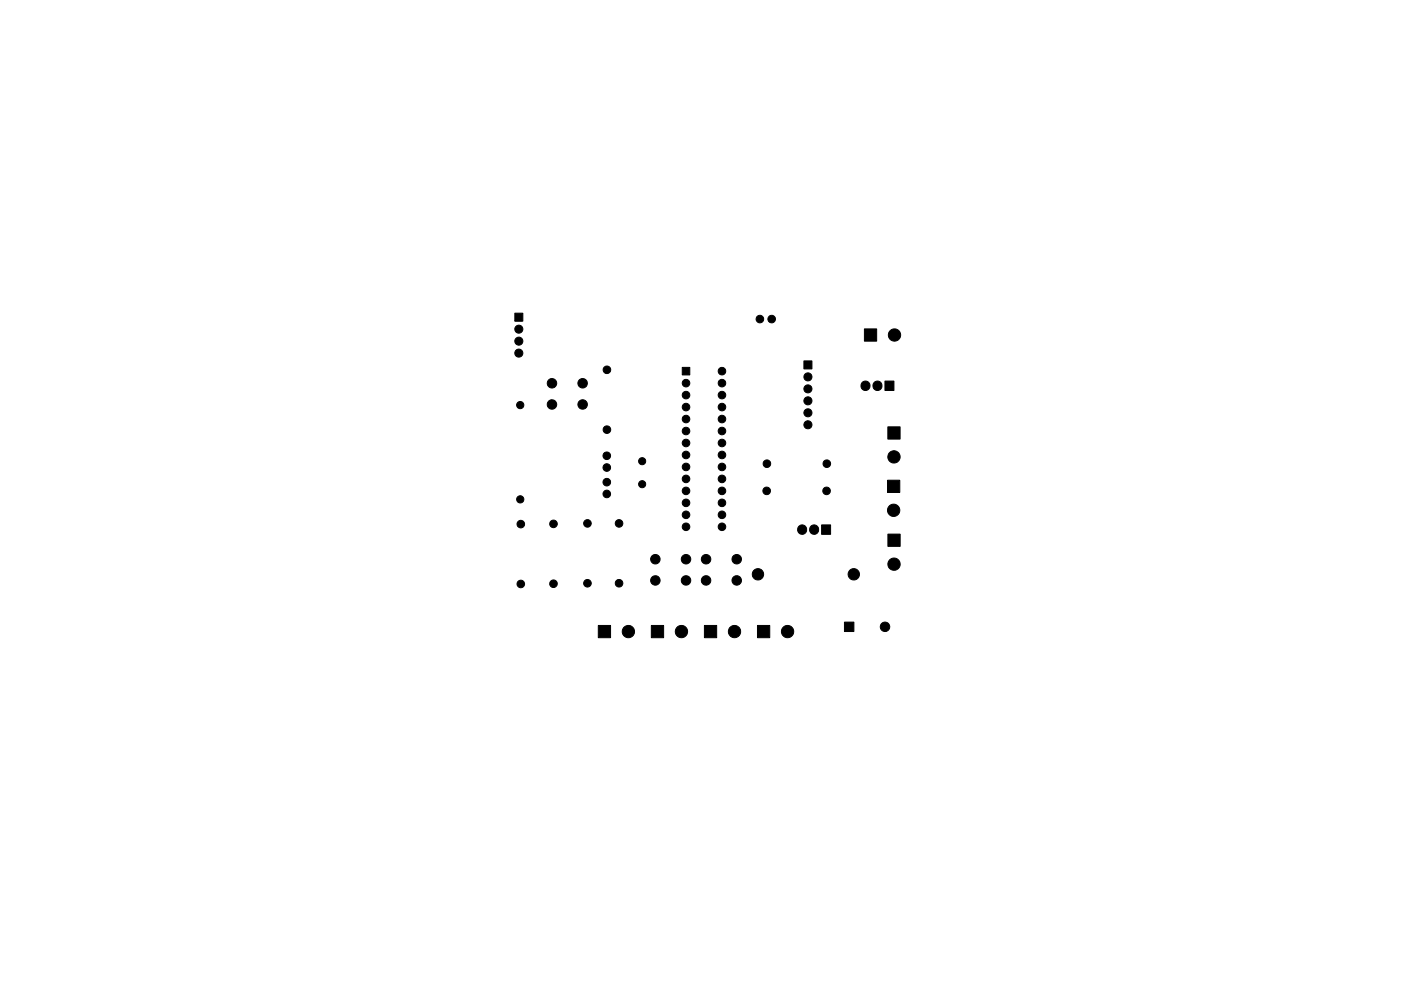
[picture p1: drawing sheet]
<svg xmlns="http://www.w3.org/2000/svg" width="297mm" height="210mm" viewBox="0 0 297 210" stroke-linecap="round" stroke-linejoin="round" font-family="sans-serif">
<g fill="#000" stroke="#000" stroke-width=".21">
<path d="M109.1 66.4h1.7v1.7h-1.7zM144.6 77.9h1.6v1.6h-1.6zM170.4 76.6h1.7v1.7h-1.7zM183.3 69.8h2.6v2.6h-2.6zM187.6 80.8h1.9v2h-1.9zM188.2 90.6h2.6v2.6h-2.6zM174.2 111.4h1.9v2h-1.9zM188.2 101.9h2.6v2.6h-2.6zM188.3 113.3h2.6v2.6h-2.6zM126.8 132.7h2.7v2.6h-2.7zM138.1 132.7h2.6v2.6h-2.6zM149.3 132.7h2.6v2.6h-2.6z"/>
<path d="M160.6 132.7h2.6v2.6h-2.6zM179 132h2v2h-2z"/>
<circle cx="110" cy="72.4" r=".85"/>
<circle cx="110" cy="69.8" r=".85"/>
<circle cx="110" cy="74.9" r=".85"/>
<circle cx="128.7" cy="78.5" r=".8"/>
<circle cx="153.1" cy="78.8" r=".8"/>
<circle cx="161.1" cy="67.7" r=".8"/>
<circle cx="163.6" cy="67.7" r=".8"/>
<circle cx="171.3" cy="80" r=".85"/>
<circle cx="189.6" cy="71.1" r="1.31"/>
<circle cx="110.3" cy="86" r=".76"/>
<circle cx="117" cy="85.8" r="1"/>
<circle cx="117" cy="81.3" r="1"/>
<circle cx="123.5" cy="85.8" r="1"/>
<circle cx="123.5" cy="81.3" r="1"/>
<circle cx="128.6" cy="96.7" r=".8"/>
<circle cx="128.6" cy="99.2" r=".8"/>
<circle cx="128.7" cy="91.2" r=".8"/>
<circle cx="136.1" cy="97.9" r=".75"/>
<circle cx="145.4" cy="94" r=".8"/>
<circle cx="145.4" cy="88.9" r=".8"/>
<circle cx="145.4" cy="91.5" r=".8"/>
<circle cx="145.4" cy="83.8" r=".8"/>
<circle cx="145.4" cy="96.5" r=".8"/>
<circle cx="145.4" cy="86.4" r=".8"/>
<circle cx="145.4" cy="81.3" r=".8"/>
<circle cx="145.4" cy="99.1" r=".8"/>
<circle cx="153.1" cy="94" r=".8"/>
<circle cx="153.1" cy="91.5" r=".8"/>
<circle cx="153.1" cy="88.9" r=".8"/>
<circle cx="153.1" cy="83.8" r=".8"/>
<circle cx="153.1" cy="96.5" r=".8"/>
<circle cx="153.1" cy="86.4" r=".8"/>
<circle cx="153.1" cy="81.3" r=".8"/>
<circle cx="153.1" cy="99.1" r=".8"/>
<circle cx="162.6" cy="98.4" r=".8"/>
<circle cx="171.3" cy="85" r=".85"/>
<circle cx="171.3" cy="90.1" r=".85"/>
<circle cx="171.3" cy="82.5" r=".85"/>
<circle cx="171.3" cy="87.6" r=".85"/>
<circle cx="175.3" cy="98.4" r=".8"/>
<circle cx="183.5" cy="81.8" r=".99"/>
<circle cx="186" cy="81.8" r=".99"/>
<circle cx="189.5" cy="96.9" r="1.31"/>
<circle cx="110.3" cy="106" r=".76"/>
<circle cx="110.4" cy="111.2" r=".8"/>
<circle cx="117.3" cy="111.1" r=".8"/>
<circle cx="124.5" cy="111.1" r=".8"/>
<circle cx="128.6" cy="102.3" r=".8"/>
<circle cx="128.6" cy="104.8" r=".8"/>
<circle cx="131.2" cy="111.1" r=".8"/>
<circle cx="136.1" cy="102.7" r=".75"/>
<circle cx="138.9" cy="118.7" r="1"/>
<circle cx="145.4" cy="118.7" r="1"/>
<circle cx="145.4" cy="104.2" r=".8"/>
<circle cx="145.4" cy="101.6" r=".8"/>
<circle cx="145.4" cy="106.7" r=".8"/>
<circle cx="145.4" cy="111.8" r=".8"/>
<circle cx="145.4" cy="109.2" r=".8"/>
<circle cx="149.7" cy="118.7" r="1"/>
<circle cx="153.1" cy="101.6" r=".8"/>
<circle cx="153.1" cy="104.2" r=".8"/>
<circle cx="153.1" cy="106.7" r=".8"/>
<circle cx="153.1" cy="111.8" r=".8"/>
<circle cx="153.1" cy="109.2" r=".8"/>
<circle cx="156.2" cy="118.7" r="1"/>
<circle cx="162.5" cy="104.2" r=".8"/>
<circle cx="170.1" cy="112.4" r=".99"/>
<circle cx="172.6" cy="112.4" r=".99"/>
<circle cx="175.2" cy="104.1" r=".8"/>
<circle cx="189.5" cy="108.3" r="1.31"/>
<circle cx="189.5" cy="119.7" r="1.31"/>
<circle cx="110.4" cy="123.9" r=".8"/>
<circle cx="117.3" cy="123.9" r=".8"/>
<circle cx="124.6" cy="123.7" r=".8"/>
<circle cx="131.3" cy="123.7" r=".8"/>
<circle cx="133.2" cy="134" r="1.31"/>
<circle cx="138.9" cy="123.2" r="1"/>
<circle cx="144.5" cy="134" r="1.31"/>
<circle cx="145.4" cy="123.2" r="1"/>
<circle cx="149.7" cy="123.2" r="1"/>
<circle cx="155.7" cy="134" r="1.31"/>
<circle cx="156.2" cy="123.2" r="1"/>
<circle cx="160.7" cy="121.9" r="1.2"/>
<circle cx="167" cy="134" r="1.31"/>
<circle cx="181" cy="121.8" r="1.21"/>
<circle cx="187.6" cy="133" r="1"/>
</g>
</svg>
